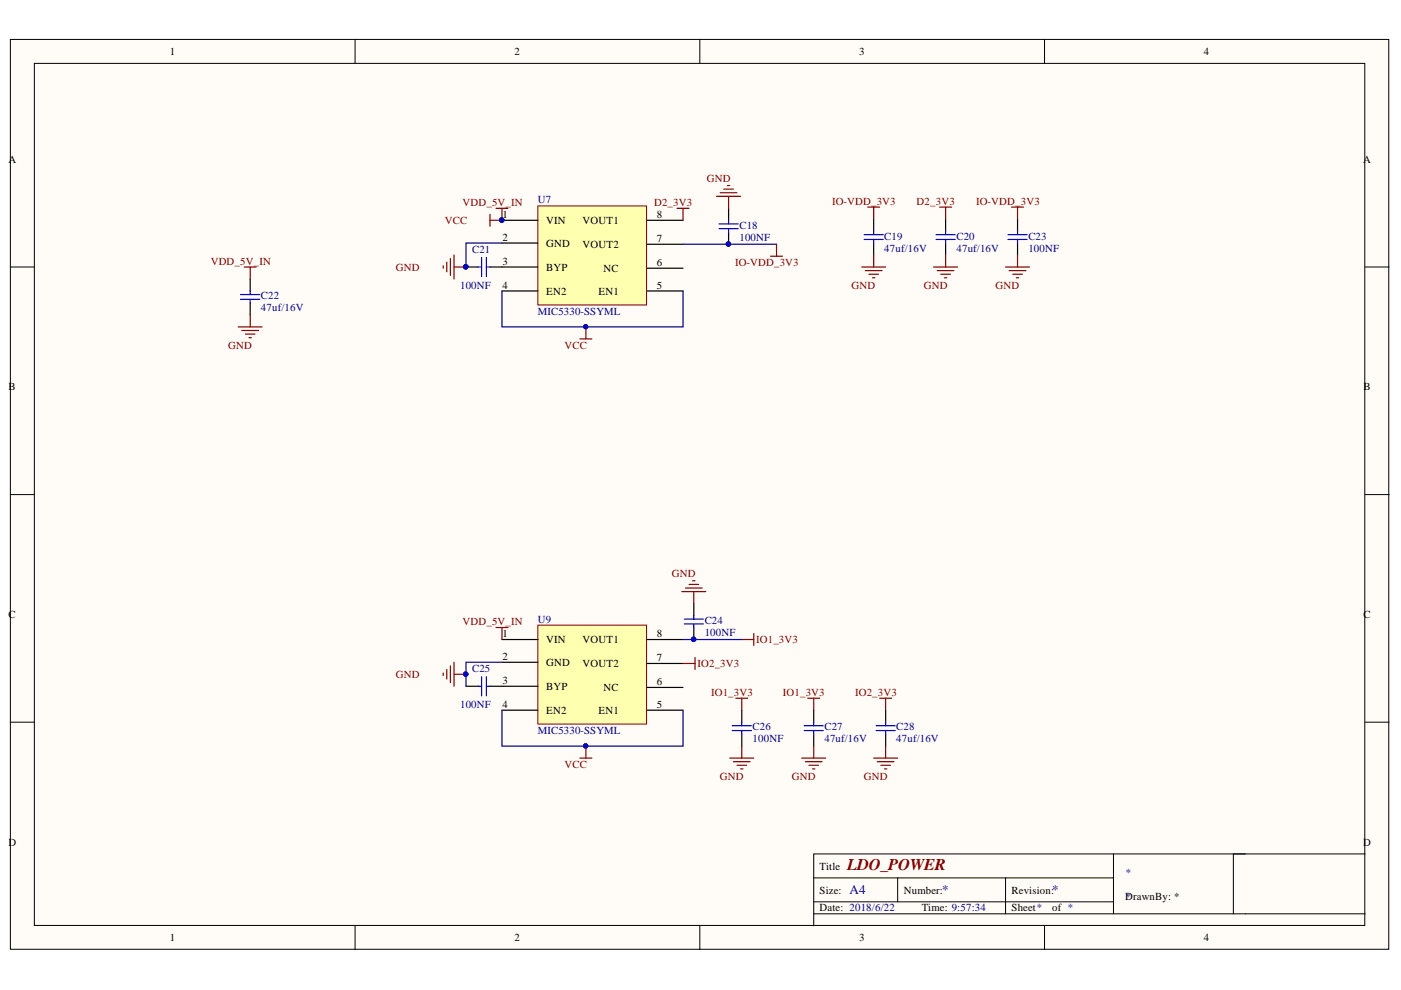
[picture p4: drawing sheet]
<svg xmlns="http://www.w3.org/2000/svg" width="297mm" height="210mm" viewBox="0 0 297 210" stroke-linecap="round" stroke-linejoin="round" font-family="sans-serif">
<defs><g id="words">
<text font-size="3.5" fill="#800000" x="179.6" y="184.4">LDO_POWER</text>
<g font-size="2.8" fill="#000080">
<text x="180.1" y="189.6">A4</text>
<text x="199.8" y="189.6">*</text>
<text x="223.1" y="189.6">*</text>
</g>
<g font-size="2.3">
<text x="36" y="11.7">1</text>
<text x="109.1" y="11.7">2</text>
<text x="182.2" y="11.7">3</text>
<text x="255.3" y="11.7">4</text>
<text x="1.8" y="34.5">A</text>
<text x="289" y="34.5">A</text>
<text x="106.5" y="46.2">1</text>
<text x="115.8" y="47.5">VIN</text>
<text x="123.5" y="47.5">VOUT1</text>
<text x="139.3" y="46.2">8</text>
<text x="106.5" y="51.1">2</text>
<text x="115.8" y="52.3">GND</text>
<text x="123.5" y="52.6">VOUT2</text>
<text x="139.3" y="51.3">7</text>
<text x="106.5" y="56.1">3</text>
<text x="115.8" y="57.4">BYP</text>
<text x="127.9" y="57.7">NC</text>
<text x="139.3" y="56.4">6</text>
<text x="106.5" y="61.2">4</text>
<text x="115.8" y="62.5">EN2</text>
<text x="126.9" y="62.5">EN1</text>
<text x="139.3" y="61.2">5</text>
<text x="1.8" y="82.8">B</text>
<text x="289.1" y="82.8">B</text>
<text x="1.8" y="131">C</text>
<text x="289.1" y="131">C</text>
<text x="106.5" y="135.1">1</text>
<text x="115.8" y="136.4">VIN</text>
<text x="123.5" y="136.4">VOUT1</text>
<text x="139.3" y="135.1">8</text>
<text x="106.5" y="139.9">2</text>
<text x="115.8" y="141.2">GND</text>
<text x="123.5" y="141.4">VOUT2</text>
<text x="139.3" y="140.2">7</text>
<text x="106.5" y="145">3</text>
<text x="115.8" y="146.3">BYP</text>
<text x="127.9" y="146.5">NC</text>
<text x="139.3" y="145.2">6</text>
<text x="106.5" y="150.1">4</text>
<text x="115.8" y="151.3">EN2</text>
<text x="126.9" y="151.3">EN1</text>
<text x="139.3" y="150.1">5</text>
<text x="1.8" y="179.3">D</text>
<text x="289" y="179.3">D</text>
<text x="173.8" y="184.4">Title</text>
<text x="173.8" y="189.4">Size:</text>
<text x="191.6" y="189.4">Number:</text>
<text x="214.5" y="189.4">Revision:</text>
<text x="238.6" y="190.7">DrawnBy: *</text>
<text x="173.8" y="193.3">Date: 2018/6/22</text>
<text x="195.4" y="193.3">Time: 9:57:34</text>
<text x="214.5" y="193.3">Sheet*</text>
<text x="223.1" y="193.3">of *</text>
<text x="36" y="199.6">1</text>
<text x="109.1" y="199.6">2</text>
<text x="182.2" y="199.6">3</text>
<text x="255.3" y="199.6">4</text>
</g>
<g font-size="2.3" fill="#800000">
<text x="149.8" y="38.6">GND</text>
<text x="94.3" y="47.5">VCC</text>
<text x="98.1" y="43.7">VDD_5V_IN</text>
<text x="138.7" y="43.7">D2_3V3</text>
<text x="176.4" y="43.5">IO-VDD_3V3</text>
<text x="194.3" y="43.5">D2_3V3</text>
<text x="206.9" y="43.5">IO-VDD_3V3</text>
<text x="44.7" y="56.1">VDD_5V_IN</text>
<text x="83.9" y="57.4">GND</text>
<text x="155.8" y="56.4">IO-VDD_3V3</text>
<text x="180.5" y="61.2">GND</text>
<text x="195.9" y="61.2">GND</text>
<text x="211.1" y="61.2">GND</text>
<text x="48.4" y="73.9">GND</text>
<text x="119.7" y="73.9">VCC</text>
<text x="142.5" y="122.4">GND</text>
<text x="98.1" y="132.6">VDD_5V_IN</text>
<text x="160.3" y="136.4">IO1_3V3</text>
<text x="83.9" y="143.7">GND</text>
<text x="147.9" y="141.4">IO2_3V3</text>
<text x="150.8" y="147.5">IO1_3V3</text>
<text x="166" y="147.5">IO1_3V3</text>
<text x="181.3" y="147.5">IO2_3V3</text>
<text x="119.7" y="162.7">VCC</text>
<text x="152.6" y="165.4">GND</text>
<text x="167.9" y="165.4">GND</text>
<text x="183.2" y="165.4">GND</text>
</g>
<g font-size="2.3" fill="#000080">
<text x="114" y="43.1">U7</text>
<text x="100.1" y="53.6">C21</text>
<text x="156.8" y="48.5">C18</text>
<text x="156.8" y="51.1">100NF</text>
<text x="187.5" y="50.8">C19</text>
<text x="187.5" y="53.4">47uf/16V</text>
<text x="202.8" y="50.8">C20</text>
<text x="202.8" y="53.4">47uf/16V</text>
<text x="218" y="50.8">C23</text>
<text x="218" y="53.4">100NF</text>
<text x="55.3" y="63.5">C22</text>
<text x="97.5" y="61.2">100NF</text>
<text x="55.3" y="66">47uf/16V</text>
<text x="114" y="66.8">MIC5330-SSYML</text>
<text x="114" y="132.1">U9</text>
<text x="149.4" y="132.3">C24</text>
<text x="149.4" y="134.8">100NF</text>
<text x="100.1" y="142.4">C25</text>
<text x="97.5" y="150.1">100NF</text>
<text x="114" y="155.6">MIC5330-SSYML</text>
<text x="159.6" y="154.9">C26</text>
<text x="174.8" y="154.9">C27</text>
<text x="190" y="154.9">C28</text>
<text x="159.6" y="157.4">100NF</text>
<text x="174.8" y="157.4">47uf/16V</text>
<text x="190" y="157.4">47uf/16V</text>
<text x="238.6" y="185.6">*</text>
<text x="238.6" y="190.7">*</text>
</g>
</g></defs>
<g fill="#fffcf8" stroke="#000" stroke-width=".21">
<path d="M2.2 8.4h292.2v192.9h-292.2z"/>
<path d="M7.3 13.4h282.1v182.8h-282.1z"/>
</g>
<g fill="none" stroke="#000" stroke-width=".21">
<path d="M75.3 8.4v5M148.4 8.4v5M221.5 8.4v5M2.2 56.6h5.1M289.5 56.6h5M2.2 104.9h5.1M289.5 104.9h5M2.2 153.1h5.1M289.5 153.1h5M75.3 196.3v5.1M148.4 196.3v5.1M172.5 186.1h63.6"/>
<path d="M172.5 193.8h117M172.5 191.2h63.6M190.3 186.1v5.1M213.2 186.1v7.7M221.5 196.3v5.1M236.1 181.1v12.7M264 181.1h-91.5v15.2M289.5 181.1h-28v12.7"/>
</g>
<path d="M114 43.7h23.1v21h-23.1z" fill="#ffffb0" stroke="#800000" stroke-width=".21"/>
<g fill="none" stroke="#000" stroke-width=".25">
<path d="M53 59.2v2.5M98.8 56.6h2.5M103.9 56.6h10.2M106.4 51.5h7.7M106.4 46.7h7.7M137.2 46.7h7.6M137.2 51.8h7.6M137.2 56.9h7.6M154.5 44.2v2.5M154.5 49.2v2.6M185.2 46.5v2.5M185.2 51.5v2.6"/>
<path d="M215.7 46.5v2.5M215.7 51.5v2.6M53 64.2v2.6M106.4 61.7h7.7M137.2 61.7h7.6"/>
</g>
<g fill="#000080" stroke="#000080" stroke-width=".21">
<circle cx="106.4" cy="46.7" r=".46"/>
<circle cx="98.7" cy="56.6" r=".46"/>
<circle cx="124.2" cy="69.3" r=".46"/>
<circle cx="154.4" cy="51.7" r=".46"/>
</g>
<g fill="none" stroke="#00f" stroke-width=".25">
<path d="M101.3 56.6h.8M102.1 54.6v4M103.1 54.6v4M103.1 56.6h.8M152.4 47.5h4.1M152.4 48.5h4.1M154.5 46.7v.8M154.5 48.5v.7M183.2 49.8h4.1M183.2 50.8h4.1M185.2 49v.8M185.2 50.8v.7"/>
<path d="M213.7 49.8h4.1M213.7 50.8h4.1M215.7 49v.8M215.7 50.8v.7M51 63.5h4.1M51 62.5h4.1M53 61.7v.8M53 63.5v.7"/>
</g>
<g fill="none" stroke="#800000" stroke-width=".25">
<path d="M154.2 39.3h.5M51.8 56.6h2.5M53 56.6v2.6M94 56.4v.5M94.7 55.6v2M95.5 54.8v3.6M96.3 54.1v5.1M96.3 56.6h2.5M103.9 45.4v2.6M105.2 44.2h2.5M106.4 44.2v2.5h-2.5M151.9 41.6h5.1"/>
<path d="M152.7 40.9h3.6M153.5 40.1h2M154.5 41.6v2.6M182.7 56.6h5.1M183.5 57.4h3.5M184.2 58.1h2.1M185 58.9h.5M185.2 54.1v2.5M213.2 56.6h5.1M214 57.4h3.5M214.7 58.1h2.1M215.5 58.9h.5"/>
<path d="M215.7 54.1v2.5M50.5 69.3h5.1M51.3 70.1h3.5M52 70.8h2.1M52.8 71.6h.5M53 66.8v2.5M123 71.8h2.5M124.2 69.3v2.5"/>
</g>
<path d="M114 132.5h23.1v21h-23.1z" fill="#ffffb0" stroke="#800000" stroke-width=".21"/>
<g fill="none" stroke="#000" stroke-width=".25">
<path d="M200.5 46.5v2.5M200.5 51.5v2.6M106.4 135.6h7.7M137.2 135.6h7.6M147.1 128v2.5M147.1 133.1v2.5M98.8 145.5h2.5M103.9 145.5h10.2M106.4 150.6h7.7M106.4 140.4h7.7M137.2 150.6h7.6M137.2 140.7h7.6"/>
<path d="M137.2 145.8h7.6M157.3 150.6v2.5M157.3 155.7v2.5M172.5 150.6v2.5M172.5 155.7v2.5M187.8 150.6v2.5M187.8 155.7v2.5"/>
</g>
<g fill="none" stroke="#00f" stroke-width=".25">
<path d="M198.5 50.8h4M198.5 49.8h4M200.5 49v.8M200.5 50.8v.7M145.1 131.3h4M145.1 132.3h4M147.1 130.5v.8M147.1 132.3v.8M101.3 145.5h.8M102.1 143.5v4M103.1 143.5v4M103.1 145.5h.8"/>
<path d="M155.2 153.9h4.1M155.2 154.9h4.1M157.3 153.1v.8M157.3 154.9v.8M170.5 153.9h4.1M170.5 154.9h4.1M172.5 153.1v.8M172.5 154.9v.8M185.7 153.9h4.1M185.7 154.9h4.1M187.8 153.1v.8M187.8 154.9v.8"/>
</g>
<g fill="none" stroke="#800000" stroke-width=".25">
<path d="M143.5 44.2h2.6M144.8 44.2v2.5M163.4 54.3h2.5M164.6 51.8v2.5M184 43.9h2.5M185.2 43.9v2.6M197.9 56.6h5.1M198.7 57.4h3.6M199.2 43.9h2.6M199.5 58.1h2M200.2 58.9h.5M200.5 43.9v2.6"/>
<path d="M200.5 54.1v2.5M214.5 43.9h2.5M215.7 43.9v2.6M105.2 133.1h2.5M106.4 133.1v2.5M144.6 125.4h5M145.3 124.7h3.6M146.1 123.9h2M146.8 123.1h.6M147.1 125.4v2.6M147.4 139.4v2.5M157.3 135.6h2.5"/>
<path d="M159.8 134.3v2.6M94 142.7v.5M94.7 141.9v2.1M95.5 141.2v3.5M96.3 140.4v5.1M96.3 143h2.5M124.2 158.2v2.5M144.8 140.7h2.6M156 148h2.5M157.3 148v2.6M157.3 158.2v2.5M171.3 148h2.5"/>
<path d="M172.5 148v2.6M172.5 158.2v2.5M186.5 148h2.5M187.8 148v2.6M187.8 158.2v2.5M123 160.7h2.5M154.7 160.7h5.1M155.5 161.5h3.5M156.3 162.3h2M157 163h.5M170 160.7h5.1M170.7 161.5h3.6"/>
<path d="M171.5 162.3h2M172.3 163h.5M185.2 160.7h5.1M186 161.5h3.6M186.8 162.3h2M187.5 163h.5"/>
</g>
<g fill="#000080" stroke="#000080" stroke-width=".21">
<circle cx="124.2" cy="158.2" r=".46"/>
<circle cx="147" cy="135.6" r=".46"/>
<circle cx="98.7" cy="142.9" r=".47"/>
<circle cx="124.2" cy="69.3" r=".46"/>
<circle cx="98.7" cy="56.6" r=".46"/>
<circle cx="154.4" cy="51.7" r=".46"/>
</g>
<path d="M106.4 51.5h-7.6v5.1M144.8 51.8h19.8M106.4 61.7v7.6h38.4v-7.6M144.8 135.6h12.5M106.4 150.6v7.6h38.4v-7.6M106.4 140.4h-7.6v5.1" fill="none" stroke="#000080" stroke-width=".25"/>
<use href="#words"/>
</svg>
